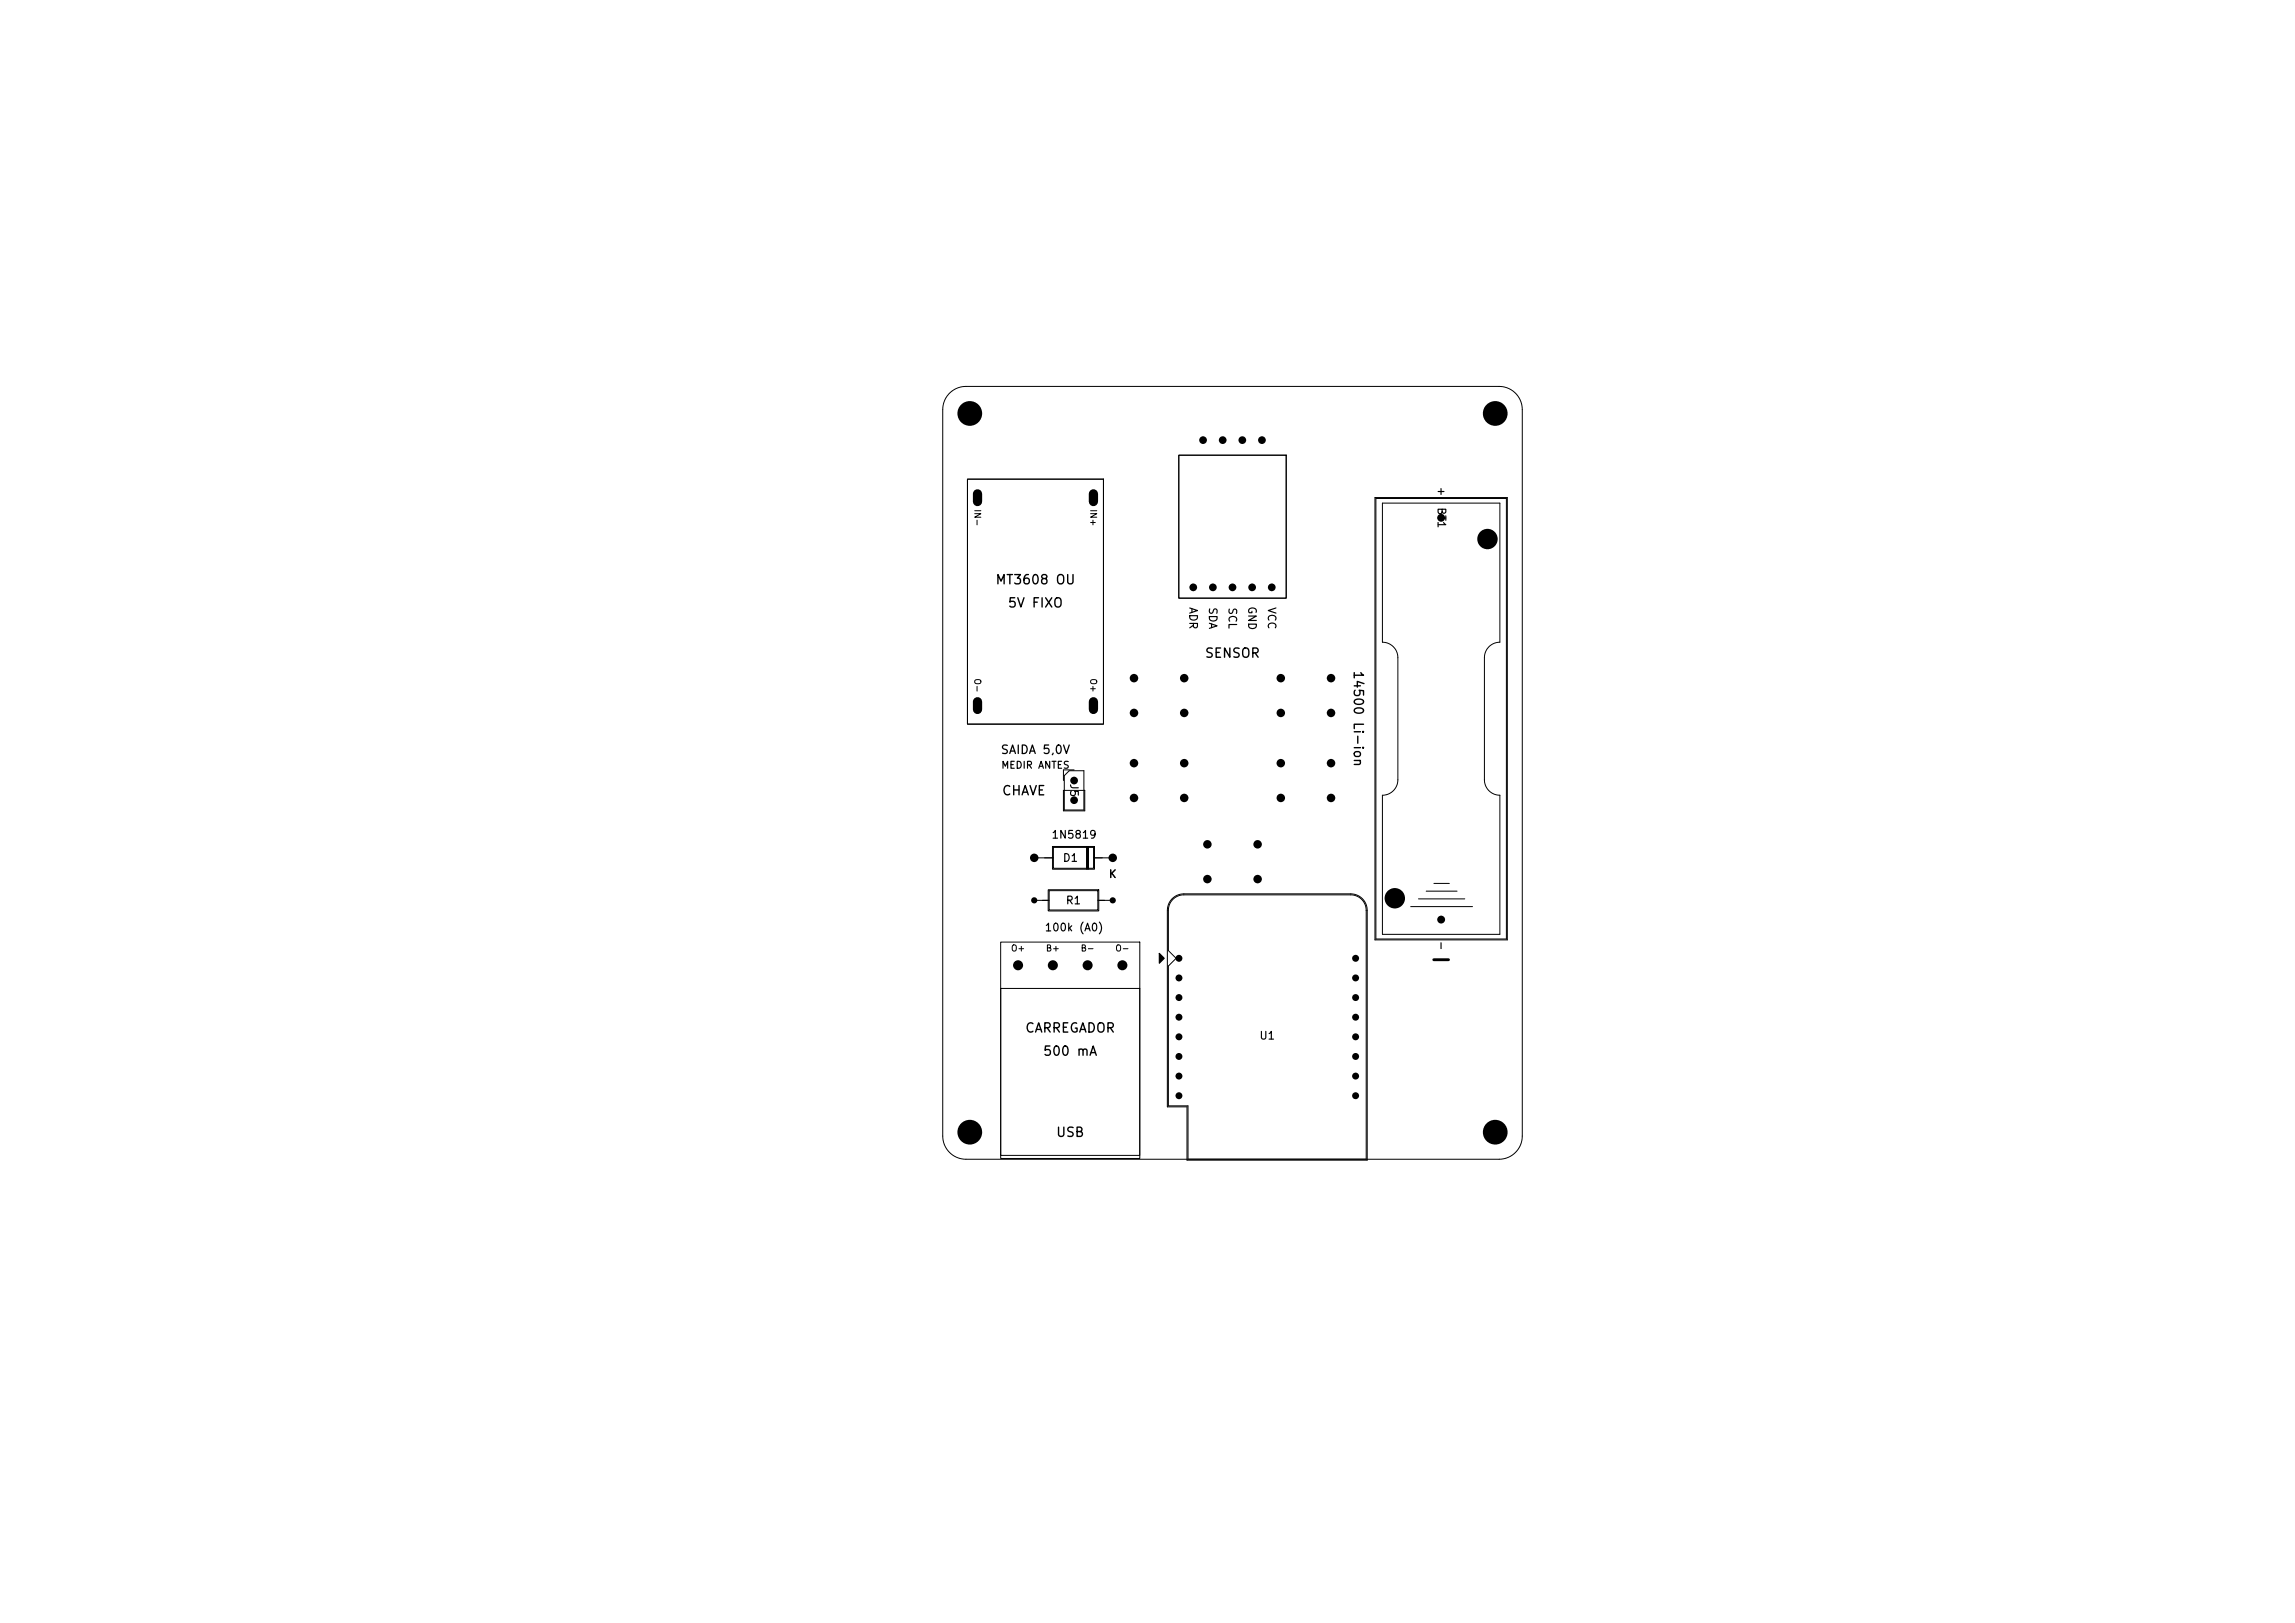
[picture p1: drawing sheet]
<svg xmlns="http://www.w3.org/2000/svg" width="297mm" height="210mm" viewBox="0 0 297 210" stroke-linecap="round" stroke-linejoin="round" font-family="sans-serif">
<defs><g id="words">
<text font-size="2.5" x="184.7" y="125.9">-</text>
<g font-size="1.2">
<text x="128.7" y="75.9">MT3608 OU</text>
<text x="130.3" y="78.9">5V FIXO</text>
<text x="155.8" y="85.4">SENSOR</text>
<text x="174.9" y="86.7" transform="rotate(90 174.9 86.7)">14500 Li-ion</text>
<text x="129.6" y="103.2">CHAVE</text>
<text x="132.6" y="133.9">CARREGADOR</text>
<text x="134.9" y="136.9">500 mA</text>
<text x="136.6" y="147.4">USB</text>
</g>
<text font-size="1.1" x="129.4" y="97.8">SAIDA 5,0V</text>
<g font-size="1">
<text x="185.8" y="62.9" transform="rotate(90 185.8 62.9)">+</text>
<text x="185.8" y="65.6" transform="rotate(90 185.8 65.6)">BT1</text>
<text x="153.7" y="78.5" transform="rotate(90 153.7 78.5)">ADR</text>
<text x="156.2" y="78.5" transform="rotate(90 156.2 78.5)">SDA</text>
<text x="158.7" y="78.5" transform="rotate(90 158.7 78.5)">SCL</text>
<text x="161.3" y="78.4" transform="rotate(90 161.3 78.4)">GND</text>
<text x="163.8" y="78.5" transform="rotate(90 163.8 78.5)">VCC</text>
<text x="138.2" y="101.3" transform="rotate(90 138.2 101.3)">J5</text>
<text x="136" y="108.8">1N5819</text>
<text x="137.5" y="111.8">D1</text>
<text x="143.4" y="113.9">K</text>
<text x="137.8" y="117.3">R1</text>
<text x="135.1" y="120.8">100k (A0)</text>
<text x="185.8" y="121.7" transform="rotate(90 185.8 121.7)">-</text>
<text x="162.9" y="134.8">U1</text>
</g>
<text font-size=".9" x="129.5" y="99.7">MEDIR ANTES</text>
<g font-size=".8">
<text x="125.9" y="65.8" transform="rotate(90 125.9 65.8)">IN-</text>
<text x="140.9" y="65.8" transform="rotate(90 140.9 65.8)">IN+</text>
<text x="125.9" y="87.7" transform="rotate(90 125.9 87.7)">O-</text>
<text x="140.9" y="87.7" transform="rotate(90 140.9 87.7)">O+</text>
<text x="130.8" y="123.3">O+</text>
<text x="135.3" y="123.3">B+</text>
<text x="139.8" y="123.3">B-</text>
<text x="144.3" y="123.3">O-</text>
</g>
</g></defs>
<g fill="none" stroke="#000" stroke-width=".13">
<path d="M122.9 50.9a3 3 0 0 1 2.1-.9h69a3 3 0 0 1 3 3v94a3 3 0 0 1-3 3h-69a3 3 0 0 1-3-3v-94a3 3 0 0 1 .9-2.1zM152.6 58.9h13.9v18.5h-13.9zM125.2 62h17.6v31.7h-17.6zM177.9 64.4h17.2v57.2h-17.2zM178.1 64.5h16.8v57h-16.8zM178.9 65.1h15.2v18a2 2 0 0 0-2 2v15.8a2 2 0 0 0 2 2v18h-15.2v-18a2 2 0 0 0 2-2v-15.8a2 2 0 0 0-2-2zM139 99.6h-1.4v1.4M133.8 111h2.5M133.8 116.5h2M135.7 115.1h6.5v2.8h-6.5zM135.8 115.2h6.3v2.6h-6.3zM136.2 109.5h5.4v3h-5.4z"/>
<path d="M136.3 109.7h5.2v2.7h-5.2zM137.6 102.3h2.8v2.6h-2.8zM137.7 100.4l.7-.7h1.9v5.1h-2.6zM140.6 109.5v3M140.6 109.7v2.7M140.7 109.5v3M140.8 109.7v2.7M140.9 109.5v3M141.5 111h2.5M142.1 116.5h1.9M151.7 116.3a2.13 2.13 0 0 1 1.5-.6h21.6a2.13 2.13 0 0 1 2.1 2.1v32.3h-23.3v-6.9h-2.5v-25.4a2.13 2.13 0 0 1 .6-1.5zM174.8 115.8h-21.6a2 2 0 0 0-2 2v5.2l1 1-1 1v18.1h2.5v6.9"/>
<path d="M174.8 115.8a2 2 0 0 1 2 2v32.2M182.6 117.3h8M183.6 116.3h6M184.6 115.3h4M185.6 114.3h2M129.5 121.9h18v28h-18zM129.5 127.9h18v21.6h-18z"/>
</g>
<path d="M150 123.4l.7 .6-.7 .6z" fill="none" stroke="#000" stroke-width=".15"/>
<g fill="#000">
<path d="M150 123.4l.7 .6-.7 .6z"/>
<circle cx="125.5" cy="53.5" r="1.6"/>
<circle cx="155.7" cy="56.9" r=".5"/>
<circle cx="158.2" cy="56.9" r=".5"/>
<circle cx="160.8" cy="56.9" r=".5"/>
<circle cx="163.3" cy="56.9" r=".5"/>
<circle cx="193.5" cy="53.5" r="1.6"/>
<circle cx="154.4" cy="76" r=".5"/>
<circle cx="157" cy="76" r=".5"/>
<circle cx="159.5" cy="76" r=".5"/>
<circle cx="162" cy="76" r=".5"/>
<circle cx="164.6" cy="76" r=".5"/>
<circle cx="186.5" cy="67" r=".51"/>
<circle cx="192.5" cy="69.7" r="1.32"/>
<circle cx="146.8" cy="92.3" r=".55"/>
<circle cx="146.8" cy="87.8" r=".55"/>
<circle cx="146.8" cy="98.8" r=".55"/>
<circle cx="153.3" cy="92.3" r=".55"/>
<circle cx="153.3" cy="98.8" r=".55"/>
<circle cx="153.3" cy="87.8" r=".55"/>
<circle cx="165.8" cy="92.3" r=".55"/>
<circle cx="165.8" cy="87.8" r=".55"/>
<circle cx="165.8" cy="98.8" r=".55"/>
<circle cx="172.3" cy="92.3" r=".55"/>
<circle cx="172.3" cy="98.8" r=".55"/>
<circle cx="172.3" cy="87.8" r=".55"/>
<circle cx="133.8" cy="111" r=".55"/>
<circle cx="133.8" cy="116.5" r=".4"/>
<circle cx="139" cy="103.5" r=".5"/>
<circle cx="139" cy="101" r=".5"/>
<circle cx="144" cy="111" r=".55"/>
<circle cx="144" cy="116.5" r=".4"/>
<circle cx="146.8" cy="103.2" r=".55"/>
<circle cx="153.3" cy="103.2" r=".55"/>
<circle cx="156.3" cy="109.2" r=".55"/>
<circle cx="156.3" cy="113.7" r=".55"/>
<circle cx="162.8" cy="109.2" r=".55"/>
<circle cx="162.8" cy="113.7" r=".55"/>
<circle cx="165.8" cy="103.2" r=".55"/>
<circle cx="172.3" cy="103.2" r=".55"/>
<circle cx="180.5" cy="116.2" r="1.32"/>
<circle cx="186.5" cy="119" r=".51"/>
<circle cx="131.8" cy="124.9" r=".65"/>
<circle cx="136.3" cy="124.9" r=".65"/>
<circle cx="140.8" cy="124.9" r=".65"/>
<circle cx="145.3" cy="124.9" r=".65"/>
<circle cx="152.6" cy="126.5" r=".45"/>
<circle cx="152.6" cy="131.6" r=".45"/>
<circle cx="152.6" cy="129.1" r=".45"/>
<circle cx="152.6" cy="134.2" r=".45"/>
<circle cx="152.6" cy="139.2" r=".45"/>
<circle cx="152.6" cy="136.7" r=".45"/>
<circle cx="152.6" cy="124" r=".45"/>
<circle cx="175.4" cy="126.5" r=".45"/>
<circle cx="175.4" cy="134.2" r=".45"/>
<circle cx="175.4" cy="131.6" r=".45"/>
<circle cx="175.4" cy="139.2" r=".45"/>
<circle cx="175.4" cy="129.1" r=".45"/>
<circle cx="175.4" cy="136.7" r=".45"/>
<circle cx="175.4" cy="124" r=".45"/>
<circle cx="125.5" cy="146.5" r="1.6"/>
<circle cx="152.6" cy="141.8" r=".45"/>
<circle cx="175.4" cy="141.8" r=".45"/>
<circle cx="193.5" cy="146.5" r="1.6"/>
</g>
<path d="M126.5 63.9v1M141.5 63.9v1M126.5 90.8v1M141.5 90.8v1" fill="none" stroke="#000" stroke-width="1.2"/>
<use href="#words"/>
</svg>
